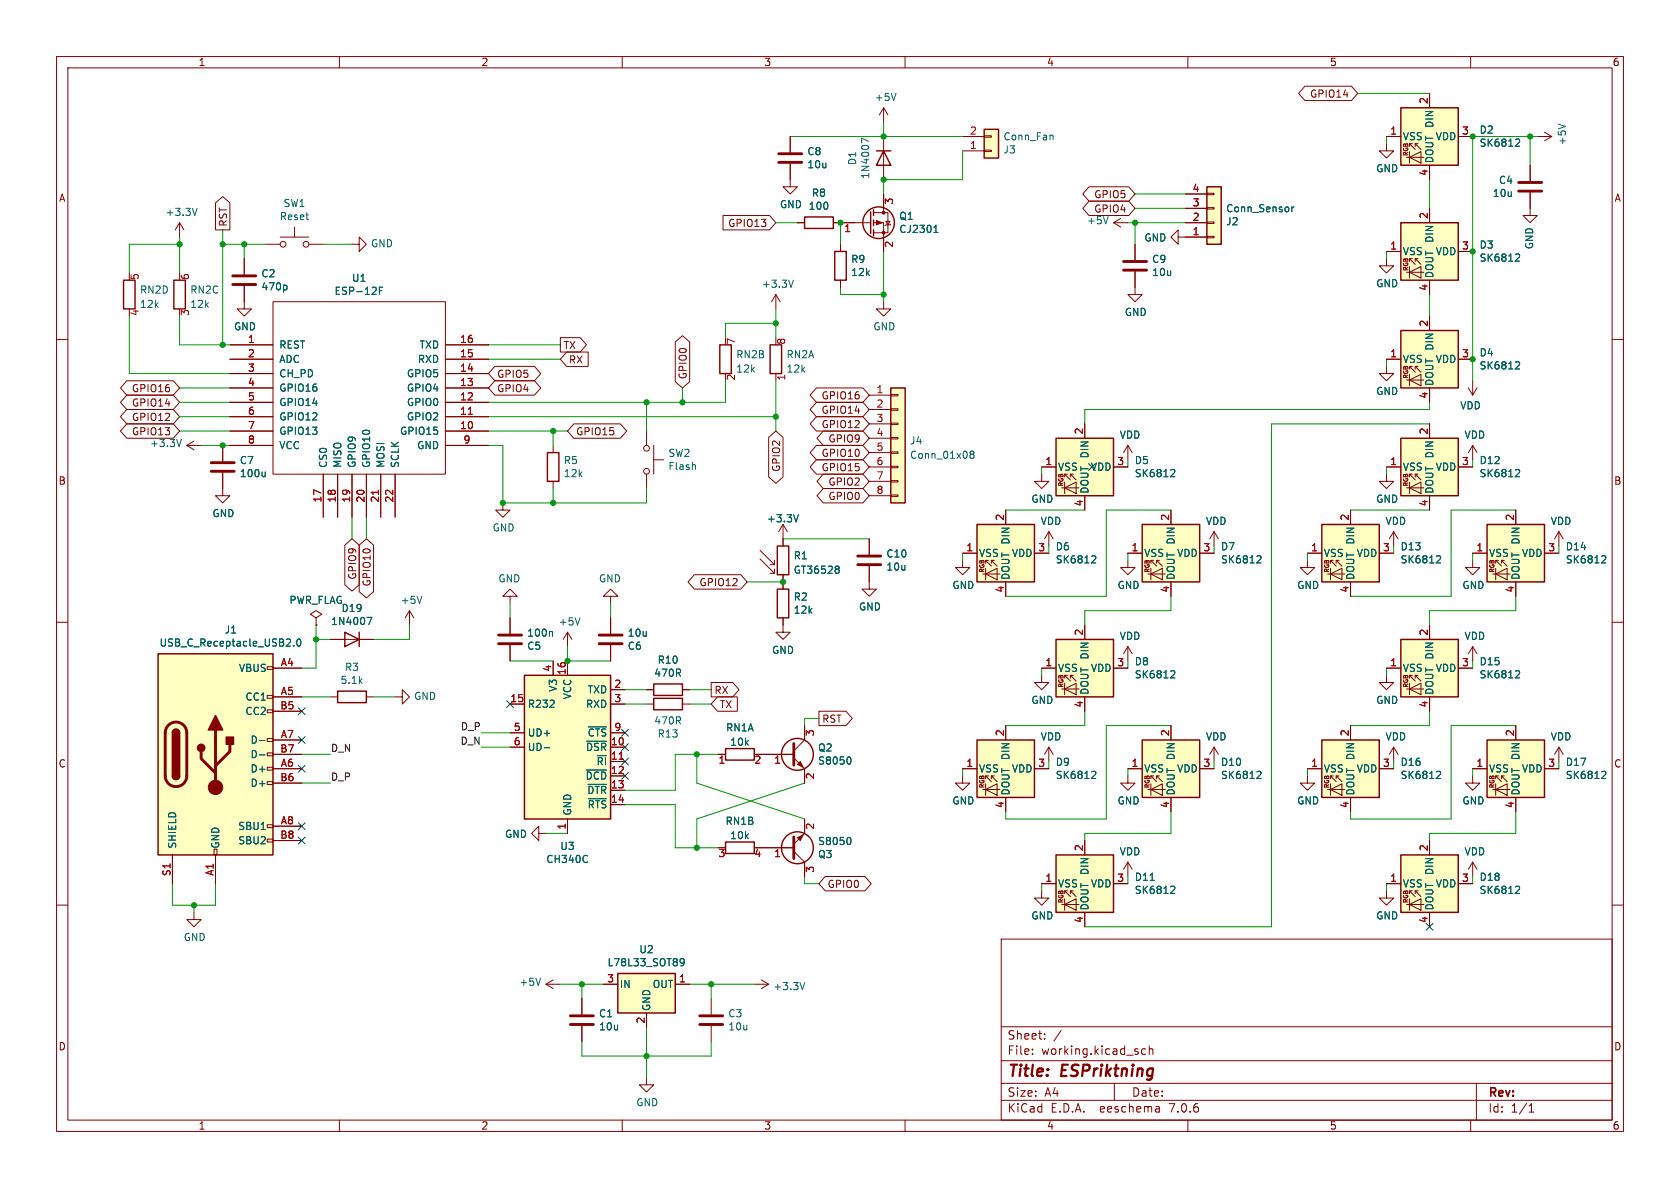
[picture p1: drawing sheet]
<svg xmlns="http://www.w3.org/2000/svg" width="297mm" height="210mm" viewBox="0 0 297 210" stroke-linecap="round" stroke-linejoin="round" font-family="sans-serif">
<defs><g id="words">
<g font-size="2.8" fill="#840000">
<text x="178" y="190.9">Title:</text>
<text x="187.7" y="190.9">ESPriktning</text>
</g>
<g font-size="2.1" fill="#840000">
<text x="178" y="184">Sheet:</text>
<text x="178" y="186.7">File:</text>
<text x="184.1" y="186.7">working.kicad_sch</text>
<text x="178" y="196.9">KiCad</text>
<text x="178" y="194.1">Size:</text>
<text x="184.7" y="194.1">A4</text>
<text x="185.7" y="196.9">E.D.A.</text>
<text x="194.6" y="196.9">eeschema</text>
<text x="200" y="194.1">Date:</text>
<text x="207" y="196.9">7.0.6</text>
<text x="263" y="194.3">Rev:</text>
<text x="263" y="196.9">Id:</text>
<text x="267.1" y="196.9">1/1</text>
</g>
<g font-size="1.8" fill="#840000">
<text x="35" y="11.9">1</text>
<text x="85" y="11.9">2</text>
<text x="135" y="11.9">3</text>
<text x="185" y="11.9">4</text>
<text x="235" y="11.9">5</text>
<text x="285" y="11.9">6</text>
<text x="231.5" y="17.5">GPIO14</text>
<text x="10.3" y="35.9">A</text>
<text x="193.3" y="35.2">GPIO5</text>
<text x="285.3" y="35.9">A</text>
<text x="40.3" y="40.2" transform="rotate(-90 40.3 40.2)">RST</text>
<text x="128.6" y="40.3">GPIO13</text>
<text x="193.3" y="37.8">GPIO4</text>
<text x="99.5" y="61.9">TX</text>
<text x="100.5" y="64.5">RX</text>
<text x="23.2" y="69.5">GPIO16</text>
<text x="87.8" y="69.5">GPIO4</text>
<text x="87.8" y="67">GPIO5</text>
<text x="121.6" y="67.2" transform="rotate(-90 121.6 67.2)">GPIO0</text>
<text x="145.1" y="70.8">GPIO16</text>
<text x="23.2" y="77.2">GPIO13</text>
<text x="23.2" y="74.6">GPIO12</text>
<text x="23.2" y="72.1">GPIO14</text>
<text x="101.8" y="77.2">GPIO15</text>
<text x="145.1" y="73.3">GPIO14</text>
<text x="145.1" y="75.9">GPIO12</text>
<text x="138.1" y="83.5" transform="rotate(-90 138.1 83.5)">GPIO2</text>
<text x="145.1" y="83.5">GPIO15</text>
<text x="145.1" y="81">GPIO10</text>
<text x="146.4" y="78.4">GPIO9</text>
<text x="10.3" y="85.9">B</text>
<text x="146.4" y="88.6">GPIO0</text>
<text x="146.4" y="86">GPIO2</text>
<text x="285.3" y="85.9">B</text>
<text x="63.2" y="102.6" transform="rotate(-90 63.2 102.6)">GPIO9</text>
<text x="65.7" y="103.8" transform="rotate(-90 65.7 103.8)">GPIO10</text>
<text x="123.6" y="103.8">GPIO12</text>
<text x="126.2" y="122.9">RX</text>
<text x="127.2" y="125.4">TX</text>
<text x="145.3" y="128">RST</text>
<text x="10.3" y="135.9">C</text>
<text x="285.3" y="135.9">C</text>
<text x="146.2" y="157.2">GPIO0</text>
<text x="10.3" y="185.9">D</text>
<text x="285.3" y="185.9">D</text>
<text x="35" y="199.9">1</text>
<text x="85" y="199.9">2</text>
<text x="135" y="199.9">3</text>
<text x="185" y="199.9">4</text>
<text x="235" y="199.9">5</text>
<text x="285" y="199.9">6</text>
</g>
<g font-size="1.8" fill="#006464">
<text x="154.6" y="18.1">+5V</text>
<text x="261.5" y="23.8">D2</text>
<text x="142.6" y="27.6">C8</text>
<text x="142.6" y="29.9">10u</text>
<text x="151.6" y="29.3" transform="rotate(-90 151.6 29.3)">D1</text>
<text x="177.3" y="27.3">J3</text>
<text x="177.3" y="25">Conn_Fan</text>
<text x="247.9" y="25">VSS</text>
<text x="253.6" y="29" transform="rotate(-90 253.6 29)">DOUT DIN</text>
<text x="253.7" y="25">VDD</text>
<text x="261.5" y="26.1">SK6812</text>
<text x="277" y="25.8" transform="rotate(-90 277 25.8)">+5V</text>
<text x="143.4" y="35">R8</text>
<text x="153.9" y="31.7" transform="rotate(-90 153.9 31.7)">1N4007</text>
<text x="243.2" y="30.7">GND</text>
<text x="263.8" y="35">10u</text>
<text x="264.9" y="32.7">C4</text>
<text x="29.2" y="38.4">+3.3V</text>
<text x="49.4" y="39.1">Reset</text>
<text x="50" y="36.8">SW1</text>
<text x="137.8" y="37">GND 100</text>
<text x="158.9" y="39.1">Q1</text>
<text x="158.9" y="41.4">CJ2301</text>
<text x="192.1" y="39.9">+5V</text>
<text x="216.7" y="40">J2</text>
<text x="216.7" y="37.7">Conn_Sensor</text>
<text x="65.5" y="43.9">GND</text>
<text x="150.4" y="46.7">R9</text>
<text x="202.2" y="42.9">GND</text>
<text x="203.6" y="46.7">C9</text>
<text x="247.9" y="45.3">VSS</text>
<text x="253.7" y="45.3">VDD</text>
<text x="261.5" y="44.1">D3</text>
<text x="261.5" y="46.5">SK6812</text>
<text x="271.2" y="44.2" transform="rotate(-90 271.2 44.2)">GND</text>
<text x="24.6" y="52.1">RN2D</text>
<text x="33.5" y="52.1">RN2C</text>
<text x="46.1" y="49.2">C2</text>
<text x="46.1" y="51.5">470p</text>
<text x="59" y="52.3">ESP-12F</text>
<text x="62.1" y="50">U1</text>
<text x="134.6" y="51.1">+3.3V</text>
<text x="150.4" y="49">12k</text>
<text x="203.6" y="49">10u</text>
<text x="243.2" y="51">GND</text>
<text x="253.6" y="49.3" transform="rotate(-90 253.6 49.3)">DOUT DIN</text>
<text x="24.6" y="54.6">12k</text>
<text x="33.5" y="54.6">12k</text>
<text x="41.3" y="58.6">GND</text>
<text x="154.3" y="58.6">GND</text>
<text x="198.8" y="56.1">GND</text>
<text x="49.3" y="61.8">REST</text>
<text x="49.3" y="64.4">ADC</text>
<text x="73.8" y="64.4">RXD</text>
<text x="74.1" y="61.8">TXD</text>
<text x="130.1" y="63.5">RN2B</text>
<text x="138.9" y="63.5">RN2A</text>
<text x="247.9" y="64.4">VSS</text>
<text x="253.7" y="64.4">VDD</text>
<text x="261.5" y="63.2">D4</text>
<text x="261.5" y="65.5">SK6812</text>
<text x="49.3" y="66.9">CH_PD</text>
<text x="49.3" y="69.4">GPIO16</text>
<text x="49.3" y="72">GPIO14</text>
<text x="71.8" y="72">GPIO0</text>
<text x="71.8" y="69.4">GPIO4</text>
<text x="71.8" y="66.9">GPIO5</text>
<text x="130.1" y="66.1">12k</text>
<text x="138.9" y="66.1">12k</text>
<text x="243.2" y="70">GND</text>
<text x="253.6" y="68.3" transform="rotate(-90 253.6 68.3)">DOUT DIN</text>
<text x="49.3" y="74.5">GPIO12</text>
<text x="49.3" y="77.1">GPIO13</text>
<text x="70.6" y="77.1">GPIO15</text>
<text x="71.8" y="74.5">GPIO2</text>
<text x="197.9" y="77.7">VDD</text>
<text x="258.1" y="72.6">VDD</text>
<text x="258.8" y="77.7">VDD</text>
<text x="26.4" y="79.2">+3.3V</text>
<text x="42.3" y="82.2">C7</text>
<text x="49.3" y="79.6">VCC</text>
<text x="58" y="82.8" transform="rotate(-90 58 82.8)">CS0</text>
<text x="60.6" y="82.8" transform="rotate(-90 60.6 82.8)">MISO</text>
<text x="63.1" y="82.8" transform="rotate(-90 63.1 82.8)">GPIO9</text>
<text x="65.6" y="82.8" transform="rotate(-90 65.6 82.8)">GPIO10</text>
<text x="68.2" y="82.8" transform="rotate(-90 68.2 82.8)">MOSI</text>
<text x="70.7" y="82.8" transform="rotate(-90 70.7 82.8)">SCLK</text>
<text x="73.7" y="79.6">GND</text>
<text x="99.6" y="82.2">R5</text>
<text x="118.1" y="83.3">Flash</text>
<text x="118.1" y="81">SW2</text>
<text x="160.8" y="78.8">J4</text>
<text x="160.8" y="81.3">Conn_01x08</text>
<text x="186.9" y="83.4">VSS</text>
<text x="192.8" y="83.4">VDD</text>
<text x="200.5" y="82.2">D5</text>
<text x="247.9" y="83.4">VSS</text>
<text x="253.7" y="83.4">VDD</text>
<text x="261.5" y="82.2">D12</text>
<text x="42.3" y="84.6">100u</text>
<text x="99.6" y="84.6">12k</text>
<text x="182.2" y="89.1">GND</text>
<text x="192.6" y="87.4" transform="rotate(-90 192.6 87.4)">DOUT DIN</text>
<text x="200.5" y="84.6">SK6812</text>
<text x="243.2" y="89.1">GND</text>
<text x="253.6" y="87.4" transform="rotate(-90 253.6 87.4)">DOUT DIN</text>
<text x="261.5" y="84.6">SK6812</text>
<text x="37.5" y="91.6">GND</text>
<text x="87" y="94.2">GND</text>
<text x="135.5" y="92.5">+3.3V</text>
<text x="183.9" y="93">VDD</text>
<text x="213.1" y="93">VDD</text>
<text x="244.8" y="93">VDD</text>
<text x="274.1" y="93">VDD</text>
<text x="140.2" y="99.1">R1</text>
<text x="140.2" y="101.6">GT36528</text>
<text x="156.6" y="98.8">C10</text>
<text x="156.6" y="101.1">10u</text>
<text x="173" y="98.7">VSS</text>
<text x="178.8" y="98.7">VDD</text>
<text x="186.5" y="97.5">D6</text>
<text x="186.5" y="99.8">SK6812</text>
<text x="202.2" y="98.7">VSS</text>
<text x="208" y="98.7">VDD</text>
<text x="215.8" y="97.5">D7</text>
<text x="215.8" y="99.8">SK6812</text>
<text x="233.9" y="98.7">VSS</text>
<text x="239.8" y="98.7">VDD</text>
<text x="247.5" y="99.8">SK6812</text>
<text x="247.5" y="97.5">D13</text>
<text x="263.1" y="98.7">VSS</text>
<text x="269" y="98.7">VDD</text>
<text x="276.7" y="97.5">D14</text>
<text x="276.7" y="99.8">SK6812</text>
<text x="51.1" y="107">PWR_FLAG</text>
<text x="70.7" y="107">+5V</text>
<text x="88" y="103.1">GND</text>
<text x="105.8" y="103.1">GND</text>
<text x="140.2" y="106.4">R2</text>
<text x="168.3" y="104.3">GND</text>
<text x="178.7" y="102.6" transform="rotate(-90 178.7 102.6)">DOUT DIN</text>
<text x="197.5" y="104.3">GND</text>
<text x="207.9" y="102.6" transform="rotate(-90 207.9 102.6)">DOUT DIN</text>
<text x="229.2" y="104.3">GND</text>
<text x="239.6" y="102.6" transform="rotate(-90 239.6 102.6)">DOUT DIN</text>
<text x="258.4" y="104.3">GND</text>
<text x="268.8" y="102.6" transform="rotate(-90 268.8 102.6)">DOUT DIN</text>
<text x="39.6" y="112.2">J1</text>
<text x="58.4" y="110.7">1N4007</text>
<text x="60.3" y="108.4">D19</text>
<text x="93.1" y="112.8">100n</text>
<text x="98.7" y="110.8">+5V</text>
<text x="110.9" y="112.8">10u</text>
<text x="140.2" y="108.7">12k</text>
<text x="151.8" y="108.1">GND</text>
<text x="197.9" y="113.3">VDD</text>
<text x="258.8" y="113.3">VDD</text>
<text x="28.1" y="114.5">USB_C_Receptacle_USB2.0</text>
<text x="42.1" y="119">VBUS</text>
<text x="60.9" y="118.8">R3</text>
<text x="93.1" y="115.1">C5</text>
<text x="110.9" y="115.1">C6</text>
<text x="115.6" y="119.8">470R</text>
<text x="116.2" y="117.5">R10</text>
<text x="136.4" y="115.8">GND</text>
<text x="186.9" y="119">VSS</text>
<text x="192.8" y="119">VDD</text>
<text x="200.5" y="117.8">D8</text>
<text x="247.9" y="119">VSS</text>
<text x="253.7" y="119">VDD</text>
<text x="261.5" y="117.8">D15</text>
<text x="43.3" y="124.1">CC1</text>
<text x="60.1" y="121.1">5.1k</text>
<text x="73.1" y="123.9">GND</text>
<text x="93.2" y="125.3">R232</text>
<text x="98.7" y="122.4" transform="rotate(-90 98.7 122.4)">V3</text>
<text x="101.2" y="123.7" transform="rotate(-90 101.2 123.7)">VCC</text>
<text x="103.5" y="125.3">RXD</text>
<text x="103.8" y="122.8">TXD</text>
<text x="182.2" y="124.6">GND</text>
<text x="192.6" y="122.9" transform="rotate(-90 192.6 122.9)">DOUT DIN</text>
<text x="200.5" y="120.1">SK6812</text>
<text x="243.2" y="124.6">GND</text>
<text x="253.6" y="122.9" transform="rotate(-90 253.6 122.9)">DOUT DIN</text>
<text x="261.5" y="120.1">SK6812</text>
<text x="43.3" y="126.6">CC2</text>
<text x="44.2" y="131.7">D-</text>
<text x="93.2" y="130.4">UD+</text>
<text x="103.8" y="130.4">~{CTS}</text>
<text x="115.6" y="128.3">470R</text>
<text x="116.2" y="130.6">R13</text>
<text x="128.3" y="129.5">RN1A</text>
<text x="183.9" y="131.1">VDD</text>
<text x="213.1" y="131.1">VDD</text>
<text x="244.8" y="131.1">VDD</text>
<text x="274.1" y="131.1">VDD</text>
<text x="44.2" y="136.8">D+</text>
<text x="44.2" y="134.2">D-</text>
<text x="93.2" y="132.9">UD-</text>
<text x="103.5" y="132.9">~{DSR}</text>
<text x="105.4" y="135.5">~{RI}</text>
<text x="129" y="132">10k</text>
<text x="144.5" y="135.4">S8050</text>
<text x="144.5" y="133">Q2</text>
<text x="173" y="136.8">VSS</text>
<text x="178.8" y="136.8">VDD</text>
<text x="186.5" y="135.6">D9</text>
<text x="186.5" y="137.9">SK6812</text>
<text x="202.2" y="136.8">VSS</text>
<text x="208" y="136.8">VDD</text>
<text x="215.8" y="137.9">SK6812</text>
<text x="215.8" y="135.6">D10</text>
<text x="233.9" y="136.8">VSS</text>
<text x="239.8" y="136.8">VDD</text>
<text x="247.5" y="137.9">SK6812</text>
<text x="247.5" y="135.6">D16</text>
<text x="263.1" y="136.8">VSS</text>
<text x="269" y="136.8">VDD</text>
<text x="276.7" y="135.6">D17</text>
<text x="276.7" y="137.9">SK6812</text>
<text x="44.2" y="139.3">D+</text>
<text x="103.4" y="138">~{DCD}</text>
<text x="103.7" y="140.6">~{DTR}</text>
<text x="103.8" y="143.1">~{RTS}</text>
<text x="168.3" y="142.4">GND</text>
<text x="178.7" y="140.7" transform="rotate(-90 178.7 140.7)">DOUT DIN</text>
<text x="197.5" y="142.4">GND</text>
<text x="207.9" y="140.7" transform="rotate(-90 207.9 140.7)">DOUT DIN</text>
<text x="229.2" y="142.4">GND</text>
<text x="239.6" y="140.7" transform="rotate(-90 239.6 140.7)">DOUT DIN</text>
<text x="258.4" y="142.4">GND</text>
<text x="268.8" y="140.7" transform="rotate(-90 268.8 140.7)">DOUT DIN</text>
<text x="42" y="146.9">SBU1</text>
<text x="42" y="149.5">SBU2</text>
<text x="89.2" y="148.3">GND</text>
<text x="101.2" y="144.3" transform="rotate(-90 101.2 144.3)">GND</text>
<text x="128.2" y="146">RN1B</text>
<text x="129" y="148.5">10k</text>
<text x="144.5" y="149.6">S8050</text>
<text x="31.3" y="150.1" transform="rotate(-90 31.3 150.1)">SHIELD</text>
<text x="39" y="150.1" transform="rotate(-90 39 150.1)">GND</text>
<text x="96.5" y="152.8">CH340C</text>
<text x="99" y="150.4">U3</text>
<text x="144.5" y="151.9">Q3</text>
<text x="197.9" y="151.4">VDD</text>
<text x="200.5" y="155.9">D11</text>
<text x="258.8" y="151.4">VDD</text>
<text x="261.5" y="155.9">D18</text>
<text x="186.9" y="157.1">VSS</text>
<text x="192.6" y="161" transform="rotate(-90 192.6 161)">DOUT DIN</text>
<text x="192.8" y="157.1">VDD</text>
<text x="200.5" y="158.2">SK6812</text>
<text x="247.9" y="157.1">VSS</text>
<text x="253.6" y="161" transform="rotate(-90 253.6 161)">DOUT DIN</text>
<text x="253.7" y="157.1">VDD</text>
<text x="261.5" y="158.2">SK6812</text>
<text x="32.4" y="166.5">GND</text>
<text x="182.2" y="162.7">GND</text>
<text x="243.2" y="162.7">GND</text>
<text x="107.3" y="171">L78L33_SOT89</text>
<text x="112.9" y="168.7">U2</text>
<text x="91.7" y="174.5">+5V</text>
<text x="109.5" y="174.9">IN</text>
<text x="115.2" y="178.8" transform="rotate(-90 115.2 178.8)">GND</text>
<text x="115.3" y="174.9">OUT</text>
<text x="136.6" y="175.2">+3.3V</text>
<text x="105.8" y="180">C1</text>
<text x="105.8" y="182.3">10u</text>
<text x="128.7" y="180">C3</text>
<text x="128.7" y="182.3">10u</text>
<text x="112.4" y="195.8">GND</text>
</g>
<g font-size="1.8" fill="#a90000">
<text x="171.4" y="23.9">2</text>
<text x="245.7" y="23.9">1</text>
<text x="252.5" y="18.5" transform="rotate(-90 252.5 18.5)">2</text>
<text x="258.4" y="23.9">3</text>
<text x="171.4" y="26.4">1</text>
<text x="210.7" y="34">4</text>
<text x="252.5" y="31.2" transform="rotate(-90 252.5 31.2)">4</text>
<text x="149.2" y="41.4">1</text>
<text x="158.2" y="36.3" transform="rotate(-90 158.2 36.3)">3</text>
<text x="210.7" y="41.7">1</text>
<text x="210.7" y="39.1">2</text>
<text x="210.7" y="36.6">3</text>
<text x="252.5" y="38.8" transform="rotate(-90 252.5 38.8)">2</text>
<text x="158.2" y="43.9" transform="rotate(-90 158.2 43.9)">2</text>
<text x="245.7" y="44.2">1</text>
<text x="258.4" y="44.2">3</text>
<text x="24.8" y="49.6" transform="rotate(-90 24.8 49.6)">5</text>
<text x="33.7" y="49.6" transform="rotate(-90 33.7 49.6)">6</text>
<text x="252.5" y="51.5" transform="rotate(-90 252.5 51.5)">4</text>
<text x="24.8" y="56" transform="rotate(-90 24.8 56)">4</text>
<text x="33.7" y="56" transform="rotate(-90 33.7 56)">3</text>
<text x="252.5" y="57.9" transform="rotate(-90 252.5 57.9)">2</text>
<text x="43.7" y="60.7">1</text>
<text x="43.7" y="63.2">2</text>
<text x="43.7" y="65.8">3</text>
<text x="81.2" y="65.8">14</text>
<text x="81.2" y="63.2">15</text>
<text x="81.2" y="60.7">16</text>
<text x="130.3" y="61" transform="rotate(-90 130.3 61)">7</text>
<text x="139.1" y="61" transform="rotate(-90 139.1 61)">8</text>
<text x="245.7" y="63.2">1</text>
<text x="258.4" y="63.2">3</text>
<text x="43.7" y="68.3">4</text>
<text x="43.7" y="70.9">5</text>
<text x="81.2" y="70.9">12</text>
<text x="81.2" y="68.3">13</text>
<text x="130.3" y="67.4" transform="rotate(-90 130.3 67.4)">2</text>
<text x="139.1" y="67.4" transform="rotate(-90 139.1 67.4)">1</text>
<text x="154.9" y="69.6">1</text>
<text x="252.5" y="70.6" transform="rotate(-90 252.5 70.6)">4</text>
<text x="43.7" y="73.4">6</text>
<text x="43.7" y="75.9">7</text>
<text x="81.2" y="75.9">10</text>
<text x="81.2" y="73.4">11</text>
<text x="154.9" y="72.1">2</text>
<text x="154.9" y="74.7">3</text>
<text x="154.9" y="77.2">4</text>
<text x="191.5" y="76.9" transform="rotate(-90 191.5 76.9)">2</text>
<text x="252.5" y="76.9" transform="rotate(-90 252.5 76.9)">2</text>
<text x="43.7" y="78.5">8</text>
<text x="81.8" y="78.5">9</text>
<text x="154.9" y="79.8">5</text>
<text x="154.9" y="82.3">6</text>
<text x="184.7" y="82.3">1</text>
<text x="197.4" y="82.3">3</text>
<text x="245.7" y="82.3">1</text>
<text x="258.4" y="82.3">3</text>
<text x="56.9" y="88.9" transform="rotate(-90 56.9 88.9)">17</text>
<text x="59.4" y="88.9" transform="rotate(-90 59.4 88.9)">18</text>
<text x="62" y="88.9" transform="rotate(-90 62 88.9)">19</text>
<text x="64.5" y="88.9" transform="rotate(-90 64.5 88.9)">20</text>
<text x="67.1" y="88.9" transform="rotate(-90 67.1 88.9)">21</text>
<text x="69.6" y="88.9" transform="rotate(-90 69.6 88.9)">22</text>
<text x="154.9" y="84.8">7</text>
<text x="154.9" y="87.4">8</text>
<text x="191.5" y="89.6" transform="rotate(-90 191.5 89.6)">4</text>
<text x="252.5" y="89.6" transform="rotate(-90 252.5 89.6)">4</text>
<text x="177.5" y="92.1" transform="rotate(-90 177.5 92.1)">2</text>
<text x="206.8" y="92.1" transform="rotate(-90 206.8 92.1)">2</text>
<text x="238.5" y="92.1" transform="rotate(-90 238.5 92.1)">2</text>
<text x="267.7" y="92.1" transform="rotate(-90 267.7 92.1)">2</text>
<text x="170.7" y="97.5">1</text>
<text x="183.4" y="97.5">3</text>
<text x="200" y="97.5">1</text>
<text x="212.7" y="97.5">3</text>
<text x="231.7" y="97.5">1</text>
<text x="244.4" y="97.5">3</text>
<text x="260.9" y="97.5">1</text>
<text x="273.6" y="97.5">3</text>
<text x="177.5" y="104.8" transform="rotate(-90 177.5 104.8)">4</text>
<text x="206.8" y="104.8" transform="rotate(-90 206.8 104.8)">4</text>
<text x="238.5" y="104.8" transform="rotate(-90 238.5 104.8)">4</text>
<text x="267.7" y="104.8" transform="rotate(-90 267.7 104.8)">4</text>
<text x="191.5" y="112.5" transform="rotate(-90 191.5 112.5)">2</text>
<text x="252.5" y="112.5" transform="rotate(-90 252.5 112.5)">2</text>
<text x="49.5" y="117.9">A4</text>
<text x="97.5" y="118.8" transform="rotate(-90 97.5 118.8)">4</text>
<text x="100.1" y="119.4" transform="rotate(-90 100.1 119.4)">16</text>
<text x="184.7" y="117.9">1</text>
<text x="197.4" y="117.9">3</text>
<text x="245.7" y="117.9">1</text>
<text x="258.4" y="117.9">3</text>
<text x="49.5" y="125.5">B5</text>
<text x="49.5" y="122.9">A5</text>
<text x="90.1" y="124.2">15</text>
<text x="108.5" y="121.7">2</text>
<text x="108.5" y="124.2">3</text>
<text x="191.5" y="125.2" transform="rotate(-90 191.5 125.2)">4</text>
<text x="252.5" y="125.2" transform="rotate(-90 252.5 125.2)">4</text>
<text x="49.5" y="130.6">A7</text>
<text x="90.7" y="129.3">5</text>
<text x="90.7" y="131.8">6</text>
<text x="107.9" y="131.8">10</text>
<text x="108.5" y="129.3">9</text>
<text x="144.2" y="130.2" transform="rotate(-90 144.2 130.2)">3</text>
<text x="177.5" y="130.2" transform="rotate(-90 177.5 130.2)">2</text>
<text x="206.8" y="130.2" transform="rotate(-90 206.8 130.2)">2</text>
<text x="238.5" y="130.2" transform="rotate(-90 238.5 130.2)">2</text>
<text x="267.7" y="130.2" transform="rotate(-90 267.7 130.2)">2</text>
<text x="49.5" y="133.1">B7</text>
<text x="49.5" y="135.6">A6</text>
<text x="107.9" y="134.4">11</text>
<text x="107.9" y="136.9">12</text>
<text x="126.9" y="135.3">1</text>
<text x="133.3" y="135.3">2</text>
<text x="136.8" y="135.3">1</text>
<text x="144.2" y="137.9" transform="rotate(-90 144.2 137.9)">2</text>
<text x="170.7" y="135.6">1</text>
<text x="183.4" y="135.6">3</text>
<text x="200" y="135.6">1</text>
<text x="212.7" y="135.6">3</text>
<text x="231.7" y="135.6">1</text>
<text x="244.4" y="135.6">3</text>
<text x="260.9" y="135.6">1</text>
<text x="273.6" y="135.6">3</text>
<text x="49.5" y="138.2">B6</text>
<text x="107.9" y="139.4">13</text>
<text x="107.9" y="142">14</text>
<text x="177.5" y="142.9" transform="rotate(-90 177.5 142.9)">4</text>
<text x="206.8" y="142.9" transform="rotate(-90 206.8 142.9)">4</text>
<text x="238.5" y="142.9" transform="rotate(-90 238.5 142.9)">4</text>
<text x="267.7" y="142.9" transform="rotate(-90 267.7 142.9)">4</text>
<text x="49.5" y="148.3">B8</text>
<text x="49.5" y="145.8">A8</text>
<text x="100.1" y="146.8" transform="rotate(-90 100.1 146.8)">1</text>
<text x="144.2" y="146.8" transform="rotate(-90 144.2 146.8)">2</text>
<text x="30.2" y="155" transform="rotate(-90 30.2 155)">S1</text>
<text x="37.8" y="154.9" transform="rotate(-90 37.8 154.9)">A1</text>
<text x="126.9" y="151.8">3</text>
<text x="133.3" y="151.8">4</text>
<text x="136.8" y="151.8">1</text>
<text x="144.2" y="154.4" transform="rotate(-90 144.2 154.4)">3</text>
<text x="184.7" y="156">1</text>
<text x="191.5" y="150.6" transform="rotate(-90 191.5 150.6)">2</text>
<text x="197.4" y="156">3</text>
<text x="245.7" y="156">1</text>
<text x="252.5" y="150.6" transform="rotate(-90 252.5 150.6)">2</text>
<text x="258.4" y="156">3</text>
<text x="191.5" y="163.3" transform="rotate(-90 191.5 163.3)">4</text>
<text x="252.5" y="163.3" transform="rotate(-90 252.5 163.3)">4</text>
<text x="107.2" y="173.7">3</text>
<text x="119.9" y="173.7">1</text>
<text x="114" y="181" transform="rotate(-90 114 181)">2</text>
</g>
<g font-size="1.8" fill="#0f0f0f">
<text x="81.3" y="131.7">D_N</text>
<text x="81.4" y="129.2">D_P</text>
<text x="58.4" y="133">D_N</text>
<text x="58.4" y="138.1">D_P</text>
</g>
<g font-size="1.1" fill="#840000">
<text x="249.1" y="27.7" transform="rotate(-90 249.1 27.7)">RGB</text>
<text x="249.1" y="48" transform="rotate(-90 249.1 48)">RGB</text>
<text x="249.1" y="67.1" transform="rotate(-90 249.1 67.1)">RGB</text>
<text x="188.2" y="86.1" transform="rotate(-90 188.2 86.1)">RGB</text>
<text x="249.1" y="86.1" transform="rotate(-90 249.1 86.1)">RGB</text>
<text x="174.2" y="101.4" transform="rotate(-90 174.2 101.4)">RGB</text>
<text x="203.4" y="101.4" transform="rotate(-90 203.4 101.4)">RGB</text>
<text x="235.2" y="101.4" transform="rotate(-90 235.2 101.4)">RGB</text>
<text x="264.4" y="101.4" transform="rotate(-90 264.4 101.4)">RGB</text>
<text x="188.2" y="121.7" transform="rotate(-90 188.2 121.7)">RGB</text>
<text x="249.1" y="121.7" transform="rotate(-90 249.1 121.7)">RGB</text>
<text x="174.2" y="139.5" transform="rotate(-90 174.2 139.5)">RGB</text>
<text x="203.4" y="139.5" transform="rotate(-90 203.4 139.5)">RGB</text>
<text x="235.2" y="139.5" transform="rotate(-90 235.2 139.5)">RGB</text>
<text x="264.4" y="139.5" transform="rotate(-90 264.4 139.5)">RGB</text>
<text x="188.2" y="159.8" transform="rotate(-90 188.2 159.8)">RGB</text>
<text x="249.1" y="159.8" transform="rotate(-90 249.1 159.8)">RGB</text>
</g>
</g></defs>
<g fill="none" stroke="#840000" stroke-width=".18">
<path d="M10 10h277v190h-277zM12 12h273v186h-273zM60 10v2M110 10v2M156.2 19.1v2.5M156.2 19.1l-.8 1.2M156.2 19.1l.8 1.2M160 10v2M210 10v2M230.7 15.2h8.2l1.1 1.3-1.1 1.3h-8.2l-1.1-1.3zM252.7 16.5v2.6M260 10v2"/>
<path d="M31.7 39.4v2.5M31.7 39.4l-.7 1.2M31.7 39.4l.8 1.2M38.1 35.9l1.3-1.2 1.2 1.2v4.7h-2.5zM127.8 38.1h8.2l1.2 1.3-1.2 1.2h-8.2zM139.7 29v4h1.3l-1.3 1.3-1.3-1.3h1.3M139.7 24.1v2.8M141 39.4h1.2M147.3 39.4h6.6M154.4 39.4h1.8v5.1M154.4 37.6h2.6v3.5h-2.6M156.2 24.1v7.7"/>
<path d="M156.2 34.3v3.3M156.6 39.1h.8l-.4 .7zM157.5 39.6l-.1 .2h-.8l-.1 .1M170.2 24.1h3.8M170.2 26.7h3.8M174 24h1.3v.3h-1.3zM174 26.5h1.3v.3h-1.3zM192.5 33h7l1.2 1.3-1.2 1.3h-7l-1.1-1.3zM192.5 35.6h7l1.2 1.2-1.2 1.3h-7l-1.1-1.3zM196.8 39.4h2.6M196.8 39.4l1.3 .7M198.1 38.6l-1.3 .8"/>
<path d="M209.5 39.4h3.9M209.5 36.8h3.9M209.5 34.3h3.9M213.4 34.2h1.2v.2h-1.2zM213.4 36.7h1.2v.3h-1.2zM213.4 39.2h1.2v.3h-1.2zM245.1 25.4v1.3h1.3l-1.3 1.2-1.3-1.2h1.3M245.1 24.1h2.5M248.7 27.8h3M249.2 27.8l2-1v2zM249.2 26.8v2M249.7 25.4h-.5l1 1"/>
<path d="M250.2 25.4v.5M250.7 25.4h-.5l1 1M252.7 29.2v2.6M252.7 36.8v2.6M257.8 24.1h2.5M270.5 34v4.1h-1.3l1.3 1.3 1.3-1.3h-1.3M270.5 29.2v2.8M271.8 24.1h2.5M273 23.4l1.3 .7M274.3 24.1l-1.3 .8M10 60h2M22.9 48.3v1.2"/>
<path d="M22.9 54.6v1.3M31.7 48.3v1.2M31.7 54.6v1.3M43.2 50.5v4.1h1.2l-1.2 1.3-1.3-1.3h1.3M43.2 45.7v2.8M47 43.2h2.5M48.3 53.3h30.4v30.5h-30.4zM49.5 41.9h5.1M52.1 40.1v1.8M54.6 43.2h2.5M62.2 43.2h1.3v-1.3l1.3 1.3-1.3 1.3v-1.3M99.1 59.7h3.5l1.1 1.3-1.1 1.2h-3.5z"/>
<path d="M128.3 59.7v1.3M137.2 52.1l-.8 1.2M137.2 52.1v2.5M137.2 59.7v1.3M137.2 52.1l.7 1.2M148.6 43.2v1.3M148.6 49.5v1.3M156.2 53.3v1.3h1.3l-1.3 1.3-1.3-1.3h1.3M200.7 48v4.1h1.2l-1.2 1.2-1.3-1.2h1.3M200.7 43.2v2.8M208.3 41.9v-1.3l-1.3 1.3 1.3 1.3v-1.3h5.1M213.4 41.8h1.2v.2h-1.2z"/>
<path d="M245.1 45.7v1.3h1.3l-1.3 1.3-1.3-1.3h1.3M245.1 44.5h2.5M248.7 48.1h3M249.2 48.1l2-1v2zM249.2 47.1v2M249.7 45.7h-.5l1 1M250.2 45.7v.5M250.7 45.7h-.5l1 1M252.7 49.5v2.6M252.7 55.9v2.5M257.8 44.5h2.5M285 60h2"/>
<path d="M22.4 74.9h8.2l1.1 1.3-1.1 1.3h-8.2l-1.1-1.3zM22.4 72.4h8.2l1.1 1.3-1.1 1.2h-8.2l-1.1-1.2zM22.4 67.3h8.2l1.1 1.3-1.1 1.3h-8.2l-1.1-1.3zM22.4 69.8h8.2l1.1 1.3-1.1 1.3h-8.2l-1.1-1.3zM33 78.7h2.6M33 78.7l1.3 .8M34.3 78l-1.3 .7M39.4 78.7v2.8M40.6 61h7.7M40.6 76.2h7.7M40.6 73.7h7.7M40.6 71.1h7.7"/>
<path d="M40.6 68.6h7.7M40.6 66h7.7M40.6 63.5h7.7M40.6 78.7h7.7M78.7 61h7.7M78.7 76.2h7.7M78.7 73.7h7.7M78.7 71.1h7.7M78.7 68.6h7.7M78.7 66h7.7M78.7 63.5h7.7M78.7 78.7h7.7"/>
<path d="M87.5 67.3h7l1.1 1.3-1.1 1.3h-7l-1.1-1.3zM87.5 64.8h7l1.1 1.2-1.1 1.3h-7l-1.1-1.3zM97.8 78.7v1.3M100.2 62.2h3.8v2.6h-3.8l-1.1-1.3zM101.4 74.9h8.3l1.1 1.3-1.1 1.3h-8.3l-1.1-1.3zM114.3 76.2v2.5M115.6 78.7v5.1M119.4 60.4l1.2-1.1 1.3 1.1v7.1l-1.3 1.1-1.2-1.1zM128.3 66v1.3M135.9 77.3l1.3-1.1 1.2 1.1v7l-1.2 1.1-1.3-1.1zM137.2 66v1.3M144.3 68.6h8.3l1.1 1.3-1.1 1.2h-8.3l-1.1-1.2z"/>
<path d="M144.3 71.1h8.3l1.1 1.3-1.1 1.3h-8.3l-1.1-1.3zM144.3 73.7h8.3l1.1 1.2-1.1 1.3h-8.3l-1.1-1.3zM144.3 78.7h8.3l1.1 1.3-1.1 1.3h-8.3l-1.1-1.3zM145.5 76.2h7.1l1.1 1.3-1.1 1.2h-7.1l-1.1-1.2zM153.7 69.9h3.8M153.7 72.4h3.8M153.7 74.9h3.8M153.7 77.5h3.8M157.5 79.9h1.2v.2h-1.2zM157.5 77.3h1.2v.3h-1.2zM157.5 74.8h1.2v.3h-1.2zM157.5 72.3h1.2v.2h-1.2z"/>
<path d="M157.5 69.7h1.2v.3h-1.2zM191.8 74.9v2.6M199.4 78.7v2.6M199.4 78.7l-.8 1.3M199.4 78.7l.8 1.3M245.1 64.8v1.2h1.3l-1.3 1.3-1.3-1.3h1.3M245.1 63.5h2.5M248.7 67.2h3M249.2 67.2l2-1v2zM249.2 66.2v2M249.7 64.8h-.5l1 1M250.2 64.8v.5"/>
<path d="M250.7 64.8h-.5l1 1M252.7 68.6v2.5M252.7 74.9v2.6M257.8 63.5h2.5M259.6 68.6l.7 1.3M260.3 67.3v2.6M260.3 78.7v2.6M260.3 78.7l-.7 1.3M260.3 78.7l.8 1.3M261.1 68.6l-.8 1.3M39.4 83.6v4h1.2l-1.2 1.3-1.3-1.3h1.3M57.1 83.8v7.6"/>
<path d="M59.7 83.8v7.6M61 96.4l1.2-1.1 1.3 1.1v7l-1.3 1.1-1.2-1.1zM62.2 83.8v7.6M63.5 96.4l1.3-1.1 1.2 1.1v8.2l-1.2 1.1-1.3-1.1zM64.8 83.8v7.6M67.3 83.8v7.6M69.8 83.8v7.6M88.9 88.9v1.3h1.3l-1.3 1.2-1.3-1.2h1.3M97.8 85.1v1.3M114.3 83.8v2.6M115.6 81.3h1.7M134.4 98.8l2.5 2.5"/>
<path d="M134.4 97.3l2.5 2.5M136.1 99.8h.8M136.9 99.1v.7M138.4 92.7v3.8M138.4 92.7l-.7 1.3M138.4 92.7l.8 1.3M144.3 81.3h8.3l1.1 1.3-1.1 1.2h-8.3l-1.1-1.2zM145.5 86.4h7.1l1.1 1.2-1.1 1.3h-7.1l-1.1-1.3zM145.5 83.8h7.1l1.1 1.3-1.1 1.3h-7.1l-1.1-1.3zM153.7 80h3.8M153.7 82.6h3.8M153.7 85.1h3.8"/>
<path d="M153.7 87.6h3.8M153.7 95.3v2.7M157.5 87.5h1.2v.3h-1.2zM157.5 85h1.2v.2h-1.2zM157.5 82.4h1.2v.3h-1.2zM170.2 99.1v1.2h1.2l-1.2 1.3-1.3-1.3h1.3M170.2 97.8h2.5M174.8 99.1h-.6l1.1 1M175.3 99.1v.5M175.8 99.1h-.5l1 1M177.8 90.2v2.5M182.9 97.8h2.5"/>
<path d="M184.1 83.8v1.3h1.3l-1.3 1.3-1.2-1.3h1.2M184.1 82.6h2.6M185.4 94v2.5M185.4 94l-.7 1.3M185.4 94l.8 1.3M187.7 86.2h3.1M188.2 86.2l2-1v2zM188.2 85.2v2M188.7 83.8h-.5l1 1M189.2 83.8v.5M189.7 83.8h-.5l1 1M191.8 87.6v2.6"/>
<path d="M196.8 82.6h2.6M199.4 99.1v1.2h1.3l-1.3 1.3-1.3-1.3h1.3M199.4 97.8h2.5M204 99.1h-.5l1 1M204.5 99.1v.5M205 99.1h-.5l1 1M207 90.2v2.5M212.1 97.8h2.5M214.6 94v2.5M214.6 94l-.7 1.3M214.6 94l.8 1.3M231.1 99.1v1.2h1.3l-1.3 1.3-1.2-1.3h1.2"/>
<path d="M231.1 97.8h2.6M235.7 99.1h-.5l1 1M236.2 99.1v.5M236.7 99.1h-.5l1 1M238.8 90.2v2.5M243.8 97.8h2.6M245.1 83.8v1.3h1.3l-1.3 1.3-1.3-1.3h1.3M245.1 82.6h2.5M246.4 94v2.5M246.4 94l-.8 1.3M246.4 94l.7 1.3M248.7 86.2h3"/>
<path d="M249.2 86.2l2-1v2zM249.2 85.2v2M249.7 83.8h-.5l1 1M250.2 83.8v.5M250.7 83.8h-.5l1 1M252.7 87.6v2.6M257.8 82.6h2.5M260.3 99.1v1.2h1.3l-1.3 1.3-1.2-1.3h1.2M260.3 97.8h2.6M264.9 99.1h-.5l1 1M265.4 99.1v.5M265.9 99.1h-.5l1 1"/>
<path d="M268 90.2v2.5M273 97.8h2.6M275.6 94v2.5M275.6 94l-.8 1.3M275.6 94l.8 1.3M10 110h2M47.2 117.9h1.1v.5h-1.1zM48.3 118.1h5M55.9 109.2l1-.6-1-.6-1 .6 1 .6v1.3M55.9 110.5h.1M58.4 113h7.6M72.4 108l-.8 1.2"/>
<path d="M72.4 108v2.5M72.4 108l.8 1.2M90.2 105.4h1.2l-1.2-1.3-1.3 1.3h1.3v1.3M90.2 109.2v2.8M90.2 114v2.8M97.8 116.8v2.6M100.3 111.8v2.5M100.3 116.8v2.6M100.3 111.8l-.7 1.2M100.3 111.8l.8 1.2M107.9 105.4h1.3l-1.3-1.3-1.2 1.3h1.2v1.3M107.9 109.2v2.8"/>
<path d="M107.9 114v2.8M122.7 101.6h8.3l1.1 1.3-1.1 1.2h-8.3l-1.1-1.2zM136.1 101.3h.8M136.9 100.6v.7M138.4 109.2v2.6h1.3l-1.3 1.2-1.2-1.2h1.2M138.4 101.6v2.5M153.7 100.1v4h1.2l-1.2 1.3-1.3-1.3h1.3M173.7 101.5h3.1M174.2 101.5l2.1-1v2zM174.2 100.5v2M177.8 102.9v2.5M184.1 119.4v1.3h1.3l-1.3 1.2-1.2-1.2h1.2"/>
<path d="M184.1 118.1h2.6M188.7 119.4h-.5l1 1M189.2 119.4v.5M189.7 119.4h-.5l1 1M191.8 110.5v2.5M196.8 118.1h2.6M199.4 114.3l-.8 1.3M199.4 114.3v2.5M199.4 114.3l.8 1.3M202.9 101.5h3.1M203.5 101.5l2-1v2zM203.5 100.5v2"/>
<path d="M207 102.9v2.5M234.7 101.5h3M235.2 101.5l2-1v2zM235.2 100.5v2M238.8 102.9v2.5M245.1 119.4v1.3h1.3l-1.3 1.2-1.3-1.2h1.3M245.1 118.1h2.5M249.7 119.4h-.5l1 1M250.2 119.4v.5M250.7 119.4h-.5l1 1M252.7 110.5v2.5M257.8 118.1h2.5"/>
<path d="M260.3 114.3l-.7 1.3M260.3 114.3v2.5M260.3 114.3l.8 1.3M263.9 101.5h3.1M264.4 101.5l2-1v2zM264.4 100.5v2M268 102.9v2.5M285 110h2M47.2 138.2h1.1v.5h-1.1zM47.2 135.6h1.1v.5h-1.1zM47.2 133.1h1.1v.5h-1.1zM47.2 130.6h1.1v.5h-1.1z"/>
<path d="M47.2 125.5h1.1v.5h-1.1zM47.2 122.9h1.1v.5h-1.1zM48.3 135.9h5M48.3 133.4h5M48.3 123.2h5M48.3 130.8h5M48.3 125.7h5M48.3 138.4h5M58.4 123.2h1.3M64.8 123.2h1.2M69.8 123.2h1.3v-1.3l1.3 1.3-1.3 1.3v-1.3M90.2 124.5h2.5"/>
<path d="M90.2 132.1h2.5M90.2 129.5h2.5M107.9 124.5h2.6M107.9 121.9h2.6M107.9 132.1h2.6M107.9 134.6h2.6M107.9 137.2h2.6M107.9 139.7h2.6M107.9 129.5h2.6M114.3 124.5h1.3M114.3 121.9h1.3M120.6 124.5h1.3"/>
<path d="M120.6 121.9h1.3M125.7 120.6h3.8l1.2 1.3-1.2 1.3h-3.8zM126.8 123.2h3.6v2.5h-3.6l-1.1-1.2zM127 133.4h1.3M133.3 133.4h7M140.3 134l1.9 1.9v2.5M142.2 128.3v2.5l-1.9 1.9M144.8 125.7h4.8l1.1 1.3-1.1 1.3h-4.8zM170.2 137.2v1.2h1.2l-1.2 1.3-1.3-1.3h1.3M170.2 135.9h2.5M173.7 139.6h3.1M174.2 139.6l2.1-1v2z"/>
<path d="M174.2 138.6v2M174.8 137.2h-.6l1.1 1M175.3 137.2v.5M175.8 137.2h-.5l1 1M177.8 128.3v2.5M182.9 135.9h2.5M185.4 132.1l-.7 1.3M185.4 132.1v2.5M185.4 132.1l.8 1.3M187.7 121.8h3.1M188.2 121.8l2-1v2zM188.2 120.8v2"/>
<path d="M191.8 123.2v2.5M199.4 137.2v1.2h1.3l-1.3 1.3-1.3-1.3h1.3M199.4 135.9h2.5M202.9 139.6h3.1M203.5 139.6l2-1v2zM203.5 138.6v2M204 137.2h-.5l1 1M204.5 137.2v.5M205 137.2h-.5l1 1M207 128.3v2.5M212.1 135.9h2.5M214.6 132.1l-.7 1.3"/>
<path d="M214.6 132.1v2.5M214.6 132.1l.8 1.3M231.1 137.2v1.2h1.3l-1.3 1.3-1.2-1.3h1.2M231.1 135.9h2.6M234.7 139.6h3M235.2 139.6l2-1v2zM235.2 138.6v2M235.7 137.2h-.5l1 1M236.2 137.2v.5M236.7 137.2h-.5l1 1M238.8 128.3v2.5M243.8 135.9h2.6"/>
<path d="M246.4 132.1l-.8 1.3M246.4 132.1v2.5M246.4 132.1l.7 1.3M248.7 121.8h3M249.2 121.8l2-1v2zM249.2 120.8v2M252.7 123.2v2.5M260.3 137.2v1.2h1.3l-1.3 1.3-1.2-1.3h1.2M260.3 135.9h2.6M263.9 139.6h3.1M264.4 139.6l2-1v2zM264.4 138.6v2"/>
<path d="M264.9 137.2h-.5l1 1M265.4 137.2v.5M265.9 137.2h-.5l1 1M268 128.3v2.5M273 135.9h2.6M275.6 132.1l-.8 1.3M275.6 132.1v2.5M275.6 132.1l.8 1.3M10 160h2M30.5 151.1v5.1M37.8 150.1h.6v1h-.6zM38.1 151.1v5.1"/>
<path d="M47.2 148.3h1.1v.5h-1.1zM47.2 145.8h1.1v.5h-1.1zM48.3 146.1h5M48.3 148.6h5M95.2 147.3v-1.2l-1.2 1.2 1.2 1.3v-1.3h1.3M100.3 144.8v2.5M107.9 142.2h2.6M127 149.9h1.3M133.3 149.9h7M140.3 150.5l1.9 1.9v2.5M142.2 144.8v2.5l-1.9 1.9M145.9 154.9h7l1.1 1.3-1.1 1.3h-7l-1.1-1.3z"/>
<path d="M177.8 141v2.5M184.1 157.5v1.3h1.3l-1.3 1.2-1.2-1.2h1.2M184.1 156.2h2.6M187.7 159.9h3.1M188.2 159.9l2-1v2zM188.2 158.9v2M188.7 157.5h-.5l1 1M189.2 157.5v.5M189.7 157.5h-.5l1 1M191.8 148.6v2.5M196.8 156.2h2.6M199.4 152.4v2.5"/>
<path d="M199.4 152.4l-.8 1.3M199.4 152.4l.8 1.3M207 141v2.5M238.8 141v2.5M245.1 157.5v1.3h1.3l-1.3 1.2-1.3-1.2h1.3M245.1 156.2h2.5M248.7 159.9h3M249.2 159.9l2-1v2zM249.2 158.9v2M249.7 157.5h-.5l1 1M250.2 157.5v.5M250.7 157.5h-.5l1 1"/>
<path d="M252.7 148.6v2.5M257.8 156.2h2.5M260.3 152.4v2.5M260.3 152.4l-.7 1.3M260.3 152.4l.8 1.3M268 141v2.5M285 160h2M34.3 161.3v1.3h1.3l-1.3 1.2-1.3-1.2h1.3M96.5 174h2.6M96.5 174l1.3 .8M97.8 173.2l-1.3 .8M102.9 176.5v2.8"/>
<path d="M106.7 174h2.5M114.3 179.1v2.5M119.4 174h2.5M125.7 176.5v2.8M133.3 174h2.6M134.6 173.2l1.3 .8M135.9 174l-1.3 .8M177 166h108v32h-108zM191.8 161.3v2.5M252.7 161.3v2.5M60 198v2M102.9 181.4v2.8"/>
<path d="M110 198v2M114.3 190.5v1.3h1.3l-1.3 1.2-1.3-1.2h1.3M125.7 181.4v2.8M160 198v2M177 194.5h108M177 191.5h108M177 187.5h108M177 181.5h108M182.5 186.3v.1M182.5 185.5v.1M184.7 183.6v.1M184.7 182.8v.1"/>
<path d="M187.6 182.1l-1.3 2M197 191.5v3M202.5 185.5l-.4-.1-.3 .3v.4l.2 .2h.5M203.2 185.5l.2-.1 .3 .1 .1 .9M203.2 184.9v1.5M204.9 195.7l.1 .9M205 196.5l-.2 .1M205 196h-.2M210 198v2M260 198v2M261 191.5v6.5M270.3 196.6h.9"/>
<path d="M270.3 195.5l.4-.4v1.5"/>
<circle cx="50" cy="43.2" r=".51"/>
<circle cx="54.1" cy="43.2" r=".51"/>
<circle cx="114.3" cy="79.2" r=".51"/>
<circle cx="114.3" cy="83.3" r=".51"/>
</g>
<g fill="#ffffc2" stroke="#ffffc2" stroke-width=".18">
<path d="M247.6 113h10.2v10.2h-10.2z"/>
<path d="M186.7 113h10.1v10.2h-10.1z"/>
<path d="M92.7 119.4h15.2v25.4h-15.2z"/>
<path d="M109.2 172.1h10.2v7h-10.2z"/>
<path d="M172.7 130.8h10.2v10.2h-10.2z"/>
<path d="M186.7 151.1h10.1v10.2h-10.1z"/>
<path d="M201.9 130.8h10.2v10.2h-10.2z"/>
<path d="M157.5 68.6h2.5v20.3h-2.5z"/>
<path d="M201.9 92.7h10.2v10.2h-10.2z"/>
<path d="M247.6 77.5h10.2v10.1h-10.2z"/>
<path d="M186.7 77.5h10.1v10.1h-10.1z"/>
<path d="M27.9 115.6h20.4v35.5h-20.4z"/>
<path d="M172.7 92.7h10.2v10.2h-10.2z"/>
<path d="M247.6 19.1h10.2v10.1h-10.2z"/>
<path d="M247.6 39.4h10.2v10.1h-10.2z"/>
<path d="M174 22.9h2.5v5h-2.5z"/>
<path d="M213.4 33h2.5v10.2h-2.5z"/>
<path d="M247.6 58.4h10.2v10.2h-10.2z"/>
<path d="M262.9 130.8h10.1v10.2h-10.1z"/>
<path d="M247.6 151.1h10.2v10.2h-10.2z"/>
<path d="M233.7 130.8h10.1v10.2h-10.1z"/>
<path d="M262.9 92.7h10.1v10.2h-10.1z"/>
<path d="M233.7 92.7h10.1v10.2h-10.1z"/>
</g>
<g fill="none" stroke="#840000" stroke-width=".25">
<path d="M247.6 19.1h10.2v10.1h-10.2zM142.2 38.4h5.1v2h-5.1zM153.9 37.5v3.8M154.4 37.1v1M154.4 38.9v1M154.9 26.7h2.6M156.2 26.7l1.3 2.5h-2.6zM174 22.9h2.5v5h-2.5zM213.4 33h2.5v10.2h-2.5zM247.6 39.4h10.2v10.1h-10.2zM21.8 49.5h2.1v5.1h-2.1zM30.7 49.5h2.1v5.1h-2.1z"/>
<path d="M147.6 44.5h2v5h-2zM154.4 40.6v1.1M247.6 58.4h10.2v10.2h-10.2zM127.3 61h2v5h-2zM136.1 61h2.1v5h-2.1zM157.5 68.6h2.5v20.3h-2.5zM186.7 77.5h10.1v10.1h-10.1zM247.6 77.5h10.2v10.1h-10.2zM96.8 80h2v5.1h-2zM137.4 96.5h2v5.1h-2zM172.7 92.7h10.2v10.2h-10.2zM201.9 92.7h10.2v10.2h-10.2z"/>
<path d="M233.7 92.7h10.1v10.2h-10.1zM262.9 92.7h10.1v10.2h-10.1zM27.9 115.6h20.4v35.5h-20.4zM61 111.8l2.5 1.2-2.5 1.3zM63.5 111.8v2.5M92.7 119.4h15.2v25.4h-15.2zM137.4 104.1h2v5.1h-2zM186.7 113h10.1v10.2h-10.1zM247.6 113h10.2v10.2h-10.2zM30.5 137.2a.64 .64 0 0 0 .6 .6 .64 .64 0 0 0 .6-.6M30.5 129.5a.64 .64 0 0 1 .6-.6 .64 .64 0 0 1 .6 .6M59.7 122.2h5.1v2h-5.1z"/>
<path d="M115.6 123.4h5v2.1h-5zM115.6 120.9h5v2h-5zM128.3 132.3h5v2.1h-5zM172.7 130.8h10.2v10.2h-10.2zM201.9 130.8h10.2v10.2h-10.2zM233.7 130.8h10.1v10.2h-10.1zM262.9 130.8h10.1v10.2h-10.1zM128.3 148.8h5v2.1h-5zM186.7 151.1h10.1v10.2h-10.1zM247.6 151.1h10.2v10.2h-10.2zM109.2 172.1h10.2v7h-10.2z"/>
<circle cx="155.3" cy="39.4" r="2.79"/>
<circle cx="141" cy="133.3" r="2.82"/>
<circle cx="141" cy="149.9" r="2.82"/>
</g>
<g fill="none" stroke="#006464" stroke-width=".18">
<path d="M158.4 16.5l-.4 1.3M34.9 36.8l-.5 1.3M153.6 25l-1.3-.6v.9M186 23.9l.2 .2v.6M195.9 38.3l-.4 1.3M228.4 36.6v.8M228.7 36.6l-.3 .2M268.1 24.6h.4l.2 .3-.8 1h.8M275.5 21.9l1.3 .5M50.5 50.4l.2 .2v.4l-.2 .3M67.1 51.4h.4M67.7 50.8h-.6v1.2"/>
<path d="M140.3 49.5l-.5 1.3M165.1 41.1h.7M165.2 40.1l.3-.3v1.3M268.1 44.9l.4 .1 .2 .3-.8 .9h.8M32.1 77.7l-.4 1.2M268.1 64h.4l.2 .3-.8 .9h.8M46.9 83.4v.9M46.9 84.2l-.2 .1M122.9 82.2v.8M141.2 91l-.5 1.3M171.7 80.3l-.2-.2 .2-.3h.3l.2 .2-.2 .3M171.7 80.3l-.2 .2v.4l.2 .1h.3l.2-.2v-.3l-.2-.2"/>
<path d="M171.7 80.3h.3M193.2 98.2l.4 .1 .1 .3-.8 .9h.8M207.2 83l.4 .1 .1 .3-.8 .9h.8M222.4 98.2l.4 .1 .1 .3-.8 .9h.8M254.1 98.2l.5 .1 .1 .3-.8 .9h.8M268.1 83l.4 .1 .2 .3-.8 .9h.8M283.3 98.2l.5 .1 .1 .3-.8 .9h.8M51.9 114.1v.1M52.6 113.1l.2-.2a.68 .68 0 0 1 .4 .7 .68 .68 0 0 1-.4 .6l-.2-.1-.1-.4zM64.9 109.1h.8l-.5 1.3M74.6 105.4l-.4 1.3M97.5 111.6l.2 .2v.7"/>
<path d="M102.5 109.2l-.4 1.3M148.1 100.1l.3 .2-.3 .3 .3 .3v.2l-.3 .2M207.2 118.6h.4l.1 .3-.8 .9h.8M268.1 118.6h.4l.2 .3-.8 .9h.8M45.9 130.9h.9M45.9 133.4h.9M96.2 132.2h1M103.7 136.1h3.5M103.7 131h3.5M104 138.7h3.2M104 128.5h3.2M150.1 133.8a.79 .79 0 0 1 0 1.3"/>
<path d="M193.2 136.3l.4 .1 .1 .3-.8 .9h.8M222.4 136.3l.4 .1 .1 .3-.8 .9h.8M254.1 136.3l.5 .1 .1 .3-.8 .9h.8M283.3 136.3l.5 .1 .1 .3-.8 .9h.8M103.8 151.3h.1M103.8 152.4h.1M104 141.2h3.2M150.1 148a.79 .79 0 0 1 0 1.3M203.3 155.6h.8M207.2 156.7h.4l.1 .3-.8 .9h.8M268.1 156.7h.4l.2 .3-.8 .9h.8M95.6 172.9l-.4 1.3"/>
<path d="M120.3 169.6l.2-.1 .4 .1a.84 .84 0 0 1-.3 1.1h-.3M121 170l-.3 .3-.4-.2M142.3 173.7l-.4 1.3"/>
</g>
<path d="M82.8 73.2h.7M66.9 86.7v.7M109.5 134.2h.7" fill="none" stroke="#a90000" stroke-width=".18"/>
<g fill="none" stroke="#840000" stroke-width=".51">
<path d="M137.7 28.7h4M137.7 27.2h4M268.5 33.8h4M268.5 32.3h4M41.1 50.3h4.1M41.1 48.8h4.1M198.6 47.8h4.1M198.6 46.2h4.1M37.3 83.3h4.1M37.3 81.8h4.1M151.6 99.8h4.1M151.6 98.3h4.1"/>
<path d="M88.1 112.3h4.1M88.1 113.8h4.1M105.9 112.3h4.1M105.9 113.8h4.1M29.8 128.2a1.9 1.9 0 0 1 2-.4 1.9 1.9 0 0 1 1.2 1.7v7.7a1.91 1.91 0 0 1-1.9 1.9 1.91 1.91 0 0 1-1.9-1.9v-7.8l.2-.7zM35.6 132.8v1.3l2.5 2.6M38.1 129v10.2M40.6 131.6v1.2l-2.5 2.6M140.3 131.4v3.9M140.3 148v3.8M100.8 179.6h4.1M123.7 179.6h4.1"/>
<path d="M100.8 181.1h4.1M123.7 181.1h4.1"/>
</g>
<g fill="#840000" stroke="#840000" stroke-width=".18">
<path d="M141.5 134.6l.5 1-1-.5z"/>
<path d="M141 148.1l1-.5-.5 1z"/>
<path d="M154.9 39l1.1 .4-1.1 .4z"/>
<circle cx="38.1" cy="139.2" r="1.27"/>
<circle cx="156.2" cy="41.1" r=".25"/>
<circle cx="156.2" cy="37.6" r=".25"/>
</g>
<g fill="#840000" stroke="#840000" stroke-width=".25">
<path d="M30.5 137.2h1.2a.64 .64 0 0 1-.6 .6 .64 .64 0 0 1-.6-.6z"/>
<path d="M30.5 129.5h1.2v7.7h-1.2z"/>
<path d="M30.7 129.1a.64 .64 0 0 1 .7-.1 .64 .64 0 0 1 .3 .5h-1.2z"/>
<path d="M38.1 126.5l1.3 2.5h-2.6z"/>
<path d="M40 130.3h1.3v1.3h-1.3z"/>
<circle cx="35.6" cy="132.2" r=".63"/>
</g>
<g fill="none" stroke="#009600" stroke-width=".18">
<path d="M240 16.5h12.7M137.2 39.4h3.8M139.7 24.1h30.5M148.6 39.4v3.8M156.2 21.6v2.5M170.2 26.7v5.1h-14v2.5M199.4 39.4h10.1M200.7 39.4v3.8M200.7 34.3h8.8M200.7 36.8h8.8M245.1 24.1v1.3M252.7 31.8v5"/>
<path d="M270.5 24.1v5.1M271.8 24.1h-11.5v43.2M22.9 55.9v10.1h17.7M31.7 55.9v5.1h8.9M31.7 43.2h-8.8v5.1M31.7 41.9v6.4M39.4 43.2h7.6M39.4 40.6v20.4M43.2 43.2v2.5M57.1 43.2h5.1M137.2 54.6v5.1M137.2 57.2h-8.9v2.5"/>
<path d="M148.6 50.8v1.3h7.6M156.2 44.5v8.8M245.1 44.5v1.2M252.7 52.1v3.8M31.7 71.1h8.9M31.7 76.2h8.9M31.7 73.7h8.9M31.7 68.6h8.9M35.6 78.7h5M86.4 78.7h2.5v10.2h25.4v-2.5M86.4 76.2h13.9M86.4 61h12.7"/>
<path d="M86.4 63.5h12.7M86.4 73.7h50.8M97.8 76.2v2.5M114.3 71.1v5.1M120.6 68.6v2.5M128.3 67.3v3.8h-41.9M137.2 67.3v8.9M245.1 63.5v1.3M252.7 71.1v1.3h-60.9v2.5M252.7 74.9h-27.9v88.9h-33M62.2 91.4v3.9M64.8 91.4v3.9"/>
<path d="M97.8 86.4v2.5M138.4 95.3h15.3M170.2 97.8v1.3M177.8 90.2h14M184.1 82.6v1.2M185.4 96.5v1.3M199.4 81.3v1.3M199.4 97.8v1.3M207 90.2h-11.4v15.2h-17.8M214.6 96.5v1.3M231.1 97.8v1.3M238.8 90.2h13.9"/>
<path d="M245.1 82.6v1.2M246.4 96.5v1.3M260.3 81.3v1.3M260.3 97.8v1.3M268 90.2h-11.5v15.2h-17.7M275.6 96.5v1.3M55.9 110.5v7.6h-2.6M55.9 113h2.5M72.4 110.5v2.5h-6.4M90.2 116.8h7.6M90.2 106.7v2.5M100.3 114.3v2.5h7.6"/>
<path d="M107.9 106.7v2.5M132.1 102.9h6.3M184.1 118.1v1.3M199.4 116.8v1.3M207 105.4v2.6h-15.2v2.5M245.1 118.1v1.3M260.3 116.8v1.3M268 105.4v2.6h-15.3v2.5M53.3 133.4h5.1M53.3 138.4h5.1M53.3 123.2h5.1M66 123.2h3.8"/>
<path d="M85.1 129.5h5.1M85.1 132.1h5.1M110.5 124.5h3.8M110.5 121.9h3.8M121.9 124.5h3.8M121.9 121.9h3.8M123.2 133.4v5l19 6.4M127 133.4h-7.6v6.3h-8.9M142.2 138.4l-19 6.4v5.1M144.8 127h-2.6v1.3M170.2 135.9v1.3M185.4 134.6v1.3"/>
<path d="M191.8 125.7v2.6h-14M199.4 135.9v1.3M207 128.3h-11.4v16.5h-17.8v-1.3M214.6 134.6v1.3M231.1 135.9v1.3M246.4 134.6v1.3M252.7 125.7v2.6h-13.9M260.3 135.9v1.3M268 128.3h-11.5v16.5h-17.7v-1.3M275.6 134.6v1.3M30.5 156.2v3.8h7.6v-3.8M96.5 147.3h3.8"/>
<path d="M110.5 142.2h8.9v7.7h7.6M142.2 154.9v1.3h2.6M184.1 156.2v1.3M199.4 154.9v1.3M207 143.5v3.8h-15.2v1.3M245.1 156.2v1.3M260.3 154.9v1.3M268 143.5v3.8h-15.3v1.3M34.3 160v1.3M99.1 174h7.6M102.9 174v2.5M121.9 174h11.4"/>
<path d="M125.7 174v2.5M102.9 184.2v2.5h22.8v-2.5M114.3 181.6v8.9"/>
</g>
<g fill="none" stroke="#000084" stroke-width=".18">
<path d="M52.7 135.3l1.2 1.2M52.7 130.2l1.2 1.2M52.7 125.1l1.2 1.2M53.9 135.3l-1.2 1.2M53.9 130.2l-1.2 1.2M53.9 125.1l-1.2 1.2M89.6 123.9l1.2 1.2M90.8 123.9l-1.2 1.2M109.9 136.6l1.2 1.2M109.9 128.9l1.2 1.2M109.9 134l1.2 1.2M109.9 131.5l1.2 1.2"/>
<path d="M111.1 136.6l-1.2 1.2M111.1 128.9l-1.2 1.2M111.1 134l-1.2 1.2M111.1 131.5l-1.2 1.2M52.7 148l1.2 1.2M52.7 145.4l1.2 1.3M53.9 148l-1.2 1.2M53.9 145.4l-1.2 1.3M252.1 163.2l1.2 1.2M253.3 163.2l-1.2 1.2"/>
</g>
<g fill="#009600" stroke="#009600" stroke-width=".18">
<circle cx="123.2" cy="149.9" r=".46"/>
<circle cx="114.3" cy="186.7" r=".46"/>
<circle cx="125.7" cy="174" r=".46"/>
<circle cx="88.9" cy="88.9" r=".46"/>
<circle cx="97.8" cy="88.9" r=".46"/>
<circle cx="102.9" cy="174" r=".46"/>
<circle cx="55.9" cy="113" r=".46"/>
<circle cx="34.3" cy="160" r=".46"/>
<circle cx="31.7" cy="43.2" r=".46"/>
<circle cx="39.4" cy="61" r=".46"/>
<circle cx="43.2" cy="43.2" r=".46"/>
<circle cx="39.4" cy="43.2" r=".46"/>
<circle cx="39.4" cy="78.7" r=".46"/>
<circle cx="123.2" cy="133.4" r=".46"/>
<circle cx="138.4" cy="102.9" r=".46"/>
<circle cx="100.3" cy="116.8" r=".46"/>
<circle cx="137.2" cy="73.7" r=".46"/>
<circle cx="148.6" cy="39.4" r=".46"/>
<circle cx="137.2" cy="57.2" r=".46"/>
<circle cx="97.8" cy="76.2" r=".46"/>
<circle cx="120.6" cy="71.1" r=".46"/>
<circle cx="114.3" cy="71.1" r=".46"/>
<circle cx="156.2" cy="52.1" r=".46"/>
<circle cx="156.2" cy="24.1" r=".46"/>
<circle cx="156.2" cy="31.8" r=".46"/>
<circle cx="260.3" cy="63.5" r=".46"/>
<circle cx="260.3" cy="44.5" r=".46"/>
<circle cx="200.7" cy="39.4" r=".46"/>
<circle cx="260.3" cy="24.1" r=".46"/>
<circle cx="270.5" cy="24.1" r=".46"/>
</g>
<use href="#words"/>
</svg>
